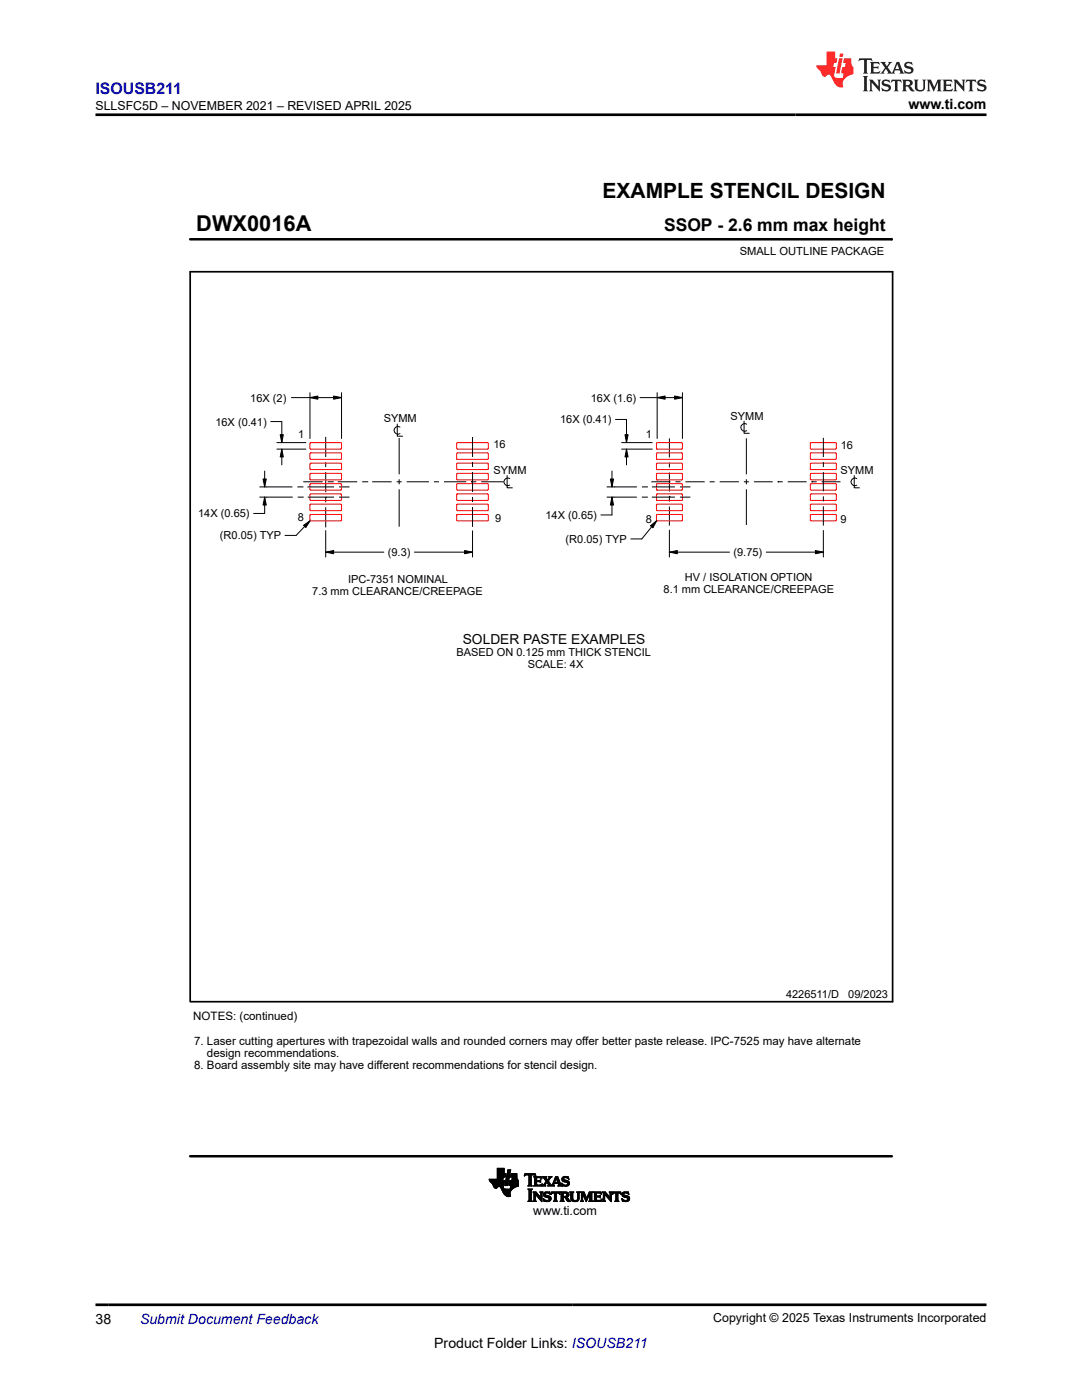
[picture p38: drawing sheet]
<svg xmlns="http://www.w3.org/2000/svg" width="216mm" height="279mm" viewBox="0 0 216 279" stroke-linecap="round" stroke-linejoin="round" font-family="sans-serif">
<defs><g id="words">
<text font-size="4.4" x="39.2" y="46.2">DWX0016A</text>
<text font-size="4.2" x="120.2" y="39.5">EXAMPLE STENCIL DESIGN</text>
<text font-size="3.5" x="132.5" y="46.2">SSOP - 2.6 mm max height</text>
<text font-size="3.2" fill="#00f" x="19" y="18.7">ISOUSB211</text>
<g font-size="2.8">
<text x="181.3" y="21.8">www.ti.com</text>
<text x="19" y="264.2">38</text>
<text x="86.6" y="269">Product Folder Links: ISOUSB211</text>
</g>
<text font-size="2.8" fill="#00f" x="27.9" y="264.2">Submit Document Feedback</text>
<text font-size="2.7" x="92.3" y="128.5">SOLDER PASTE EXAMPLES</text>
<g font-size="2.5">
<text x="19.1" y="21.9">SLLSFC5D – NOVEMBER 2021 – REVISED APRIL 2025</text>
<text x="106.4" y="242.5">www.ti.com</text>
<text x="142.3" y="263.9">Copyright © 2025 Texas Instruments Incorporated</text>
</g>
<g font-size="2.3">
<text x="38.6" y="203.5">NOTES: (continued)</text>
<text x="38.7" y="208.5">7. Laser cutting apertures with trapezoidal walls and rounded corners may offer better paste release. IPC-7525 may have alternate</text>
<text x="38.7" y="213.4">8. Board assembly site may have different recommendations for stencil design.</text>
<text x="41.3" y="210.9">design recommendations.</text>
</g>
<g font-size="2.2">
<text x="147.6" y="50.9">SMALL OUTLINE PACKAGE</text>
<text x="50" y="80.1">16X (2)</text>
<text x="117.9" y="80.1">16X (1.6)</text>
<text x="145.8" y="83.7">SYMM</text>
<text x="43" y="84.9">16X (0.41)</text>
<text x="59.5" y="87.5">1</text>
<text x="76.6" y="84.3">SYMM</text>
<text x="98.5" y="89.5">16</text>
<text x="111.8" y="84.5">16X (0.41)</text>
<text x="128.9" y="87.4">1</text>
<text x="167.8" y="89.6">16</text>
<text x="98.5" y="94.6">SYMM</text>
<text x="167.7" y="94.6">SYMM</text>
<text x="39.5" y="103.3">14X (0.65)</text>
<text x="43.9" y="107.6">(R0.05) TYP</text>
<text x="59.4" y="104.1">8</text>
<text x="98.8" y="104.1">9</text>
<text x="108.9" y="103.6">14X (0.65)</text>
<text x="128.9" y="104.4">8</text>
<text x="167.7" y="104.5">9</text>
<text x="77.4" y="111">(9.3)</text>
<text x="112.9" y="108.3">(R0.05) TYP</text>
<text x="146.4" y="111">(9.75)</text>
<text x="62.3" y="118.8">7.3 mm CLEARANCE/CREEPAGE</text>
<text x="69.5" y="116.4">IPC-7351 NOMINAL</text>
<text x="132.4" y="118.4">8.1 mm CLEARANCE/CREEPAGE</text>
<text x="136.7" y="116">HV / ISOLATION OPTION</text>
<text x="91.1" y="130.9">BASED ON 0.125 mm THICK STENCIL</text>
<text x="105.3" y="133.3">SCALE: 4X</text>
<text x="156.8" y="199.1">4226511/D</text>
<text x="169.3" y="199.1">09/2023</text>
</g>
</g></defs>
<g fill="none" stroke="#000" stroke-width=".2">
<path d="M37.9 47.8h140.1M178 47.6v.4M58.1 79.4h10M61.8 79.4l1.6-.4v.7zM61.8 78.4v9.1M66.6 79l1.5 .4-1.5 .3zM68.1 78.4v9.1M127.7 79.4h8.5M131.1 79.4l1.6-.4v.7zM131.1 78.4v9.1M134.6 79l1.6 .4-1.6 .3zM136.2 78.4v9.1"/>
<path d="M51.8 99.2h6.6M51.8 97.2h6.5M52.5 95.6h.6l-.3 1.6zM52.8 99.2l.3 1.6h-.6zM52.8 94v3.2M52.8 99.2v3.3h-2.2M54 84.1h2.2v4.2M55.2 89.6h5.8M55.2 88.3h5.8M55.9 86.8h.6l-.3 1.5zM56.2 89.6l.3 1.6h-.6zM56.2 89.6v3.2"/>
<path d="M59.3 97.2h1M59.4 99.2h1M60.3 97.2h.1M60.4 99.2h.1M60.5 96.2h3.9M61.3 97.2h5.3M61.4 99.2h5.2M65 99.2h.1M65 87.2v4M65 92.2v1M65 94.2v4M65 99.2v1"/>
<path d="M65.4 96.2h1M66.4 96.2h.1M67.4 96.2h3.9M67.6 99.2h2.1M67.6 97.2h2.1M72.3 96.2h1M73.3 96.2h.1M74.3 96.2h3.8M79.1 96.2h1M79.3 84.6v2.5h1M79.6 87.4v7.3M79.6 95.7v1"/>
<path d="M79.6 97.7v7.4M79.8 85.2a.78 .78 0 0 0-1.2 .7 .78 .78 0 0 0 1.2 .6M81.1 96.2h4.5M86.6 96.2h1M88.6 96.2h4.4M94 96.2h.1M94 96.2h1M94.3 87.2v4M94.3 92.2v1M94.3 94.2v4M94.3 99.2v1M96 96.2h4.5"/>
<path d="M101.2 94.9v2.5h1M101.7 95.5a.77 .77 0 0 0-1.2 .7 .77 .77 0 0 0 1.2 .6M121.1 97.2h6M121.1 99.2h6M121.8 95.6h.6l-.3 1.6zM122.1 99.2l.3 1.6h-.6zM122.1 94v3.2M122.1 99.2v3.6h-2.2M122.8 83.7h2.2v4.6M124 89.6h6.2M124 88.3h6.2M124.7 86.8h.6l-.3 1.5z"/>
<path d="M125 89.6l.3 1.6h-.6zM125 89.6v3.2M128.1 99.2h1M128.1 97.2h1M129.1 99.2h.1M129.1 97.2h.1M130 96.2h3.8M130.1 99.2h4.6M130.1 97.2h4.6M133.6 99.1h.1M133.6 87.5v3.8M133.6 92.3v1"/>
<path d="M133.6 94.3v3.8M133.6 99.1v1M134.8 96.2h1M135.7 99.2h2.1M135.7 97.2h2.1M136.8 96.2h3.8M141.6 96.2h1M143.6 96.2h3.8M148.4 96.2h1M148.5 84.1v2.4h1M148.9 87.5v7.2M148.9 95.7v1"/>
<path d="M148.9 97.7v7.1M149 84.7a.77 .77 0 0 0-1.2 .6 .77 .77 0 0 0 1.2 .7M150.4 96.2h3.8M155.2 96.2h.1M155.2 96.2h1M157.2 96.2h3.8M162 96.2h.1M162 96.2h1M164 96.2h3.7M164.3 87.4v3.8M164.3 92.2v1M164.3 94.2v3.9"/>
<path d="M164.3 99.1v1M170.5 94.9v2.5h1M171 95.5a.77 .77 0 0 0-1.2 .7 .77 .77 0 0 0 1.2 .6M60.6 104.8l1.3-.9-.9 1.4zM61.9 103.9l-2.8 3h-2.2M65 110.2l1.6-.3v.6zM65 101.2v4.1M65 105.9v5.3M65 110.2h11.6M82.7 110.2h11.6M92.7 109.9l1.6 .3-1.6 .3zM94.3 101.2v4"/>
<path d="M94.3 105.9v5.3M129.8 104.9l1.2-1-.7 1.4zM131 103.9l-2.9 3.7h-2.2M133.6 110.2l1.6-.3v.6zM133.6 101.1v3.8M133.6 105.8v5.4M133.6 110.2h12M152.9 110.2h11.4M162.7 109.9l1.6 .3-1.6 .3zM164.3 101.1v3.8M164.3 105.9v5.3M97.6 235.4h2.7"/>
<path d="M97.6 235.5h2.7M97.7 235.6h2.6M97.7 235.6h3M97.7 235.7h3M97.8 235.8h2.9M97.8 235.8h2.8M97.9 235.9h2.7M98 236h2.6M98.1 236.1h2.5M98.2 236.2h2.4M98.2 236.3h2.4M98.3 236.3h2.3"/>
<path d="M98.3 236.4h2.2M98.4 236.4h2.1M98.4 236.5h2.1M98.4 236.6h2.1M98.5 236.7h2M98.5 236.8h2M98.5 236.8h.9M98.5 236.9h.8M98.6 236.9h.7M98.6 237h.6M98.7 237.1h.4M98.8 237.1h.2"/>
<path d="M99.2 235.3h1.2M99.2 235.2h1.2M99.2 235.1h1.2M99.2 235h1.2M99.2 234.2h1.8l-.2 .7h-1.6M99.2 234.9h1.6M99.2 234.8h1.6M99.2 234.8h1.7M99.2 234.7h1.7M99.2 234.6h1.7M99.2 234.5h1.7M99.2 234.4h1.7"/>
<path d="M99.2 234.3h1.7M99.2 234.3h1.8M99.2 234.1h1.4M99.2 234h1.4M99.2 233.9h1.4M99.2 233.8h1.4M99.2 233.7h1.4M99.2 233.6h1.4M99.2 233.5h1.4M99.2 233.4h1.4M99.2 233.3h1.4M99.2 233.2h1.4"/>
<path d="M99.7 236.8h.7M99.8 236.9h.6M99.9 236.9h.5M99.9 237h.5M100 237.1h.5M100 237.2h.5M100.1 237.3h.5M100.1 237.3h.9M100.1 237.4h2.1M100.1 237.4h2M100.2 237.5h1.8M100.2 237.6h1.8"/>
<path d="M100.3 237.7h1.6M100.3 237.8h1.6M100.3 237.8h1.5M100.3 235.4l-2.7-.1 1 1.7 .4 .2 .4-.4h.4l.8 1.5 .6 .5 .7-.1-.1-.8 .6-.7M100.4 237.9h1.4M100.4 238h1.4M100.4 234.9l-.1 .7h.4l-.2 1M100.5 238.1h1.3M100.5 236.6l-.1 .5 .2 .2h1.6M100.5 238.2h1.3M100.6 238.3h1.2M100.6 234.2v-1h-1.4v2.1"/>
<path d="M100.7 238.4h1.1M100.8 236.6h.5M100.8 236.5h.5M100.8 236.4h.5M100.8 238.5h1M100.8 236.3h.6M100.8 236.2h.6M100.8 236.1h.6M100.9 236.1h.5M100.9 236h.5M100.9 238.6h.9M100.9 235.9h.5"/>
<path d="M100.9 235.8h.5M100.9 235.8h.6M100.9 235.7h.6M100.9 235.6h.6M101 238.6h.8M101 235.5h.5M101 235.4h.5M101 235.3h.5M101 235.3h.6M101 235.2h.6M101 235.1h.6M101.1 238.7h.8"/>
<path d="M101.1 235h.5M101.1 234.9h.5M101.1 234.8h.5M101.1 234.8h.6M101.1 234.7h.6M101.1 234.6h.6M101.2 234.5h.5M101.2 234.4h.5M101.2 238.8h.7M101.2 234.3h.5M101.2 234.2h.6l-.5 2.4h-.6zM101.2 234.3h.6"/>
<path d="M101.3 233.9h.5M101.3 233.8h.5M101.3 233.8h.6M101.3 233.7h.6M101.3 233.6h.6M101.4 233.5h.5l-.1 .5h-.5zM101.4 233.5h.5M101.5 238.8h.1M101.6 236.5h1.9M101.6 236.4h1.9M101.6 236.3v.3h.3l-.1 .7M101.6 236.6h1.9"/>
<path d="M101.6 236.3h1.9M101.6 236.2h1.9M101.6 236.1h1.9M101.6 236h1.9M101.7 235.9h1.8M101.7 235.8h1.8M101.7 235.7h1.8M101.7 235.6h1.8M101.8 237.3h.5M101.8 237.2h.6M101.8 237.1h.7M101.8 237.1h.8"/>
<path d="M101.9 237h.8M101.9 236.9h.9M101.9 236.9h1M101.9 234.9h1.2M101.9 234.8h1.2M101.9 236.8h1.2M101.9 236.8h1.4M101.9 236.7h1.6M101.9 234.7h1.2M101.9 234.6h1.2M101.9 236.6h1.6M101.9 234.5h1.2"/>
<path d="M102 234.4h1.1M102 234.3h1.1M102 234.2h1.1v.7h-1.2zM102.1 235.6h1.3M102.2 235.5h1.2M102.2 235.4h1.1M102.2 235.3h1M102.2 235.2h1M102.2 235.1h1M102.2 235.1h.9M102.3 234.9l-.2 .7h-.4l-.1 .7M102.3 235h.8"/>
<path d="M103.1 234.9l.4 .7v1.1M103.5 236.7l-1.1 .5M104.6 234.7l.4-.2h.5l.1 1.9M104.6 234.7l.2-.5h2l.1 .5-.3-.2-.6 .1v1.8M104.6 234.6h.1M104.7 234.5h.2M104.7 234.5h2.2M104.7 234.4h2.1M104.7 234.3h2.1M105.4 239.8h.8M105.4 236.7h.8M105.4 237.4h.8"/>
<path d="M105.5 239.7h.6M105.5 236.6h.5M105.5 237.5h.6M105.5 236.5h.5M105.5 234.5h.5M105.6 236.4l-.2 .3M105.6 239.6h.4M105.6 236.4h.4M105.6 236.3h.4M105.6 236.2h.4M105.6 236.1h.4M105.6 236h.4"/>
<path d="M105.6 235.9h.4M105.6 235.8h.4M105.6 235.7h.4M105.6 235.6h.4M105.6 235.5h.4M105.6 235.4h.4M105.6 235.3h.4M105.6 235.2h.4M105.6 235.1h.4M105.6 235h.4M105.6 234.9h.4M105.6 234.8h.4"/>
<path d="M105.6 234.7h.4M105.6 234.6h.4M105.6 239.5v-2l-.2-.2h.8l-.2 .2v2M105.6 239.5l-.2 .3h.8l-.2-.3M105.6 239.5h.4M105.6 239.4h.4M105.6 239.3h.4M105.6 239.2h.4M105.6 239.1h.4M105.6 239h.4M105.6 238.9h.4M105.6 238.8h.4"/>
<path d="M105.6 238.7h.4M105.6 238.6h.4M105.6 238.5h.4M105.6 238.4h.4M105.6 238.3h.4M105.6 238.2h.4M105.6 238.1h.4M105.6 238h.4M105.6 237.9h.4M105.6 237.8h.4M105.6 237.7h.4M105.6 237.6h.4"/>
<path d="M105.6 237.5h.4M106 236.4l.2 .3M106.4 239.8h.6M106.4 237.9h.6M106.5 238h.5M106.5 236.7h1.6M106.5 239.7h.4M106.5 238.1h.6M106.6 239.5l-.2 .3h.6l-.2-.3M106.6 239.6h.2M106.6 239.5h.2M106.6 239.4h.2"/>
<path d="M106.6 239.3h.2M106.6 239.2h.2M106.6 239.1h.2M106.6 239h.2M106.6 238.9h.2M106.6 238.8h.2M106.6 238.7h.2M106.6 238.6h.2M106.6 238.5h.2M106.6 238.4h.2M106.6 238.3h.7M106.6 238.2h.6"/>
<path d="M106.6 234.9h1.4M106.6 236.6h1.5M106.7 235h1.3M106.7 236.4l-.2 .3M106.7 235.6h1l.2-.1v.5l-.2-.2-1 .1M106.7 236.5h.4M106.7 236.4h.4M106.7 236.3h.4M106.7 236.2h.4M106.7 236.1h.4M106.7 236h.4M106.7 235.8h1.2"/>
<path d="M106.7 235.7h1.2M106.7 235.5h.4M106.7 235.4h.4M106.7 235.3h.4M106.7 235.2h.4M106.7 235.1h.4M106.7 234.5h.2M106.8 238.4h.1M106.8 238.4l1.4 1.4v-1.7l.1-.2h-.6l.2 .3v.8M106.8 234.6h.1M106.8 238.4v1.1M106.9 238.4h.5"/>
<path d="M107 238.5h.5M107 238.6h.6M107.1 235.8v.7h.8l.3-.3-.1 .5h-1.6M107.1 238.7h.6M107.2 238.8h.5M107.3 238.9h.5M107.3 239h.9M107.4 239h.8M107.5 239.1h.7M107.6 239.2h.6M107.7 239.3h.5M107.7 235.6h.2"/>
<path d="M107.7 239.4h.5M107.7 237.9h.6M107.8 235.9h.1M107.8 239.5h.4M107.8 236.5h.3M107.8 235.5h.1M107.8 236h.1M107.8 235.1h.3M107.8 238h.4M107.9 239.6h.3M107.9 239l-1-1.1h-.5l.2 .2v1.4M107.9 239h.1"/>
<path d="M107.9 238.1h.3M107.9 238.9h.3M107.9 238.8h.3M107.9 238.7h.3M107.9 238.6h.3M107.9 238.5h.3M107.9 238.4h.3M107.9 238.3h.3M107.9 238.2h.3M108 239.7h.2M108 235.2h.1M108 236.4h.2"/>
<path d="M108 239.8h.2M108.1 235.3h.1M108.1 235.3l-.3-.2h-.7v.5M108.1 235.3l-.1-.5h-1.5l.2 .2v1.4M108.1 236.3h.1M108.2 236.7h.7M108.3 234.9h.7M108.4 236.6h.4M108.4 239.3h.2M108.4 235h.6M108.4 239.4h.3M108.4 238.4h.4"/>
<path d="M108.5 238.5h.4M108.5 238.3h.3M108.5 236.5h.3M108.5 239.5h.3M108.5 238.6h.8M108.5 235.1h.5M108.5 239.6h.6M108.5 238.2h.4M108.5 239.7h1.3M108.5 238.7h1.1M108.5 239.8h.2M108.5 236.4h.3"/>
<path d="M108.5 235.2h.5M108.6 238.1h1.2M108.6 238.8h1.2M108.6 236.3h.3M108.6 235.3h.5M108.7 238h1M108.7 236.2h.2M108.7 235.3h.5M108.7 236.1h.3M108.7 238.9h1.2M108.7 235.4h.5M108.8 236h.2"/>
<path d="M108.8 235.5h.8M108.8 239.8h.8M108.8 237.9h.6M108.8 236h.8M108.9 235.6h.6M108.9 236.7l-.1-.2 .3-.6 .4 .6-.2 .2M108.9 235.9h.6M108.9 235.7h.5M109 235.8l-.5 .6-.3 .3M109 235.8h.5M109 239h.9M109.2 236h.5"/>
<path d="M109.2 236.1h.5M109.3 239.6h.6M109.3 236.2h.5M109.3 236.7h1.3M109.4 236.3h.4M109.4 235.4h.2M109.4 239h.6M109.4 235.7l.8-.9h-.7l.1 .2-.3 .5-.3-.5 .1-.2h-.9l.8 1M109.4 236.4h.5M109.4 235.3h.3M109.4 235.7l.5 .7M109.5 238.2h.3"/>
<path d="M109.5 236.6h.6M109.5 236.5h.5M109.5 235.3h.2M109.5 239.5h.4M109.5 239.1h.5M109.5 235.2h.3M109.6 234.9h.5M109.6 239.4h.4M109.6 235.1h.3M109.6 239.3h.4M109.6 239.2h.4M109.6 238.3h.2"/>
<path d="M109.6 237.9h.1M109.6 235h.3M109.7 238.3h.1M109.8 238.4l-.5-.3-.5 .1v.3l1 .3 .2 .4M109.8 238.4l-.1-.5h-1l-.2 .4v.4l1 .4 .1 .3-.5 .2-.7-.4 .2 .6h.4l.7-.1 .3-.5M109.9 236.4l.2 .2 .1-.1 .7-1.7h.4l.6 1.7 .2 .2M109.9 238.3h.1M109.9 238.4l.2-.5h1.5l.2 .5M110 238.3h.1M110 238.2h.2M110 238.1h1.7M110.1 238h1.5"/>
<path d="M110.1 237.9h1.5M110.1 236.6h.4M110.2 236.5h.3M110.3 236.4h.2M110.3 236.3h.2M110.3 236.2h1.5M110.4 236.1h1.4M110.4 236h1.4M110.4 236h1.3M110.4 239.8h.8M110.5 235.9h.2M110.5 236.4v.2l.1 .1"/>
<path d="M110.5 235.8h.3M110.5 235.7h.3M110.6 235.6h.2M110.6 239.7h.5M110.6 235.5h.3M110.6 236.2l-.1 .2M110.6 238.2l-.3-.1-.4 .3M110.6 239.5l-.2 .3h.8l-.2-.3M110.6 239.6h.4M110.6 239.5h.4M110.6 239.4h.4M110.6 239.3h.4"/>
<path d="M110.6 239.2h.4M110.6 239.1h.4M110.6 239h.4M110.6 238.9h.4M110.6 238.8h.4M110.6 238.7h.4M110.6 238.6h.4M110.6 238.5h.4M110.6 238.4h.4M110.6 238.3h.4M110.6 238.2h.4M110.6 235.4h.3"/>
<path d="M110.7 235.3h.2M110.7 236l.3-.9 .3 .9M110.7 235.3h.3M110.7 235.2h.7M110.8 235.1h.6M110.8 235h.6M110.8 234.9h.5M111 238.2l.1-.1h.3l.4 .3M111 238.3h-.4v1.2M111 235.3h.5M111 238.2v1.3M111.1 235.3h.4"/>
<path d="M111.1 235.4h.4M111.1 235.5h.5M111.2 235.6h.4M111.2 235.7h.4M111.2 235.8h.5M111.3 235.9h.4M111.3 236.7h.8M111.4 236.2l.1 .2M111.4 236.3h.5M111.5 236.4l-.2 .3M111.5 236.4h.4M111.5 238.2h.2"/>
<path d="M111.5 236.6h.5M111.5 236.5h.4M111.6 238.3h.1M111.7 238.3h.1M111.8 239.8h.8M111.8 237.9h1.2M111.9 238h1.4M111.9 239.7h.5M112 239.6h.4M112 238.1h1.4M112 239.5l-.2 .3h.8l-.2-.3M112 239.5h.4"/>
<path d="M112 239.4h.4M112 239.3h.4M112 239.2h.4M112 239.1h.4M112 239h.4M112 239h1.1M112 238.9h1.2M112 238.8h1.4M112 238.7h.4M112 238.6h.4M112 238.5h.4M112 238.4h.4"/>
<path d="M112 238.3h.4M112 238.2h.4M112.1 236.2h.1M112.1 236.1h.1M112.1 236.3h.2M112.1 235.4h.5M112.1 235.3h.4M112.1 236.4h.3M112.1 235.5h.7M112.2 236.5h.4M112.2 235.2h.3M112.2 236.6h1.3"/>
<path d="M112.2 235.6h1M112.2 236.7h.1M112.2 235.1h.4M112.2 235.7h1.2M112.3 235h1.1M112.4 235.8h1.1M112.4 234.9h1M112.4 239.5v-.5h.3l.6 .8h.6M112.4 238.3v-.2l.7 .1v.4l-.4 .2M112.4 238.3v.5M112.4 236.7h.9M112.6 235.9h1"/>
<path d="M112.6 234.8h.4M112.8 236.8h.2M112.8 239h.5M112.9 239.1h.4M112.9 239.2h.5M113 239.3h.5M113 238.2h.5M113 236h.6M113 238.7h.5M113 239.4h.5M113 238.9h.1M113 238.9l.5-.3-.1-.6-.4-.1h-1.2l.2 .2v1.4"/>
<path d="M113 238.9l.9 .9M113 239.5h.6M113.1 238.6h.4M113.1 238.3h.4M113.1 238.5h.4M113.1 236.5h.4M113.1 235.1h.4M113.1 239.6h.5M113.1 238.4h.4M113.2 239.7h.5M113.2 236h.4M113.2 236.4h.4"/>
<path d="M113.3 236.3h.3M113.3 236.1h.3M113.3 235.2h.2M113.3 236.2h.3M113.3 239.8h.6M113.4 235.3h.1M113.5 235.3h.1M113.5 235.3l-.5-.3-.4 .1-.1 .1v.2l1.1 .4v.5l-.2 .3-1.2 .1-.1-.5M113.5 235.3l-.1-.5-1 .1-.3 .3 .1 .4 1 .4 .1 .3-.2 .2h-.3l-.7-.3M113.7 237.9h.8M113.8 238h.6M113.9 238.1h.4"/>
<path d="M113.9 239.2h.4M113.9 239.1h.4M113.9 239h.4M113.9 238.9h.4M113.9 238.8h.4M113.9 238.7h.4M113.9 238.6h.4M113.9 238.5h.4M113.9 238.4h.4M113.9 238.3h.4M113.9 238.2h.4M113.9 239.3h.4"/>
<path d="M113.9 239.4h.5M114 239.5h.4M114 239.6h.7M114.1 239.7h1.3M114.3 239.1l.1 .3 .2 .2 .5-.1 .2-.4M114.3 239.1v-1l.2-.2h-.8l.2 .2v1.1M114.3 239.8h.9M115 239.6h.4M115.1 237.9h.6M115.2 239.5h.3M115.2 238h.4M115.2 239.4h.3"/>
<path d="M115.3 239.3h.2M115.3 238.1h.3M115.3 239.1v-1l-.2-.2h.6l-.1 .2v1M115.3 239.2h.3M115.3 239.1h.3M115.3 239h.3M115.3 238.9h.3M115.3 238.8h.3M115.3 238.7h.3M115.3 238.6h.3M115.3 238.5h.3M115.3 238.4h.3"/>
<path d="M115.3 238.3h.3M115.3 238.2h.3M115.6 239.1l-.2 .5-.5 .2-.7-.1-.3-.5M115.8 239.8h.6M115.8 237.9h.7M116 239.7h.3M116 238h.6M116 239.5v-1.4l-.2-.2h.7l.6 1.2 .5-1.2h.7l-.2 .2v1.4M116 239.5l-.2 .3h.6l-.1-.3M116 239.6h.3M116 239.5h.3M116 239.4h.3"/>
<path d="M116 239.3h.3M116 239.2h.3M116 239.1h.3M116 239h.3M116 238.9h.3M116 238.8h.3M116 238.7h.3M116 238.6h.3M116 238.5h.3M116 238.4h.3M116 238.3h.7M116 238.2h.7"/>
<path d="M116 238.1h.6M116.3 239.5v-1.2l.7 1.5 .7-1.5v1.2M116.3 238.4h.5M116.4 238.5h.4M116.4 238.6h.4M116.5 238.7h.4M116.5 238.8h.4M116.5 238.9h.5M116.6 239h.4M116.6 239.1h.7M116.7 239.2h.6M116.7 239.3h.5"/>
<path d="M116.8 239.4h.4M116.8 239.5h.4M116.8 239.6h.3M116.9 239.7h.2M116.9 239.8h.1M117.1 239h.2M117.1 239h.3M117.2 238.9h.2M117.2 238.8h.3M117.3 238.7h.2M117.3 238.6h.2M117.3 238.5h.3"/>
<path d="M117.4 238.4h.2M117.4 238.3h.7M117.5 238.2h.6M117.5 239.8h.8M117.5 238.1h.6M117.6 238h.6M117.6 237.9h.7M117.6 239.7h.5M117.7 239.6h.4M117.7 239.5l-.2 .3h.8l-.2-.3M117.7 239.5h.4M117.7 239.4h.4"/>
<path d="M117.7 239.3h.4M117.7 239.2h.4M117.7 239.1h.4M117.7 239h.4M117.7 238.9h.4M117.7 238.8h.4M117.7 238.7h.4M117.7 238.6h.4M117.7 238.5h.4M117.7 238.4h.4M118.4 239.8h1.6M118.4 237.9h1.5"/>
<path d="M118.5 238h1.5M118.6 239.7h1.4M118.6 239.6h1.5M118.6 238.1h1.4M118.6 238.3l1-.2 .4 .2M118.6 239.5h.4M118.6 239.4h.4M118.6 239.3h.4M118.6 239.2h.4M118.6 239.1h.4M118.6 239h.4M118.6 238.9h1.2"/>
<path d="M118.6 238.8h1.2M118.6 238.7h1.2M118.6 238.6h.4M118.6 238.5h.4M118.6 238.4h.4M118.6 238.3h.4M118.6 238.2h.4M119 238.2v.5M119.5 238.7l.3-.2v.5l-.2-.1h-.6v.6l.7 .1 .4-.3M119.7 239h.1M119.7 238.6h.1M119.8 238.2h.2"/>
<path d="M119.9 239.5h.2M119.9 238.3h.2M120 238.3l-.1-.4h-1.5l.2 .2v1.4M120 238.3h.1M120 239.4h.1M120.1 239.3h.1M120.1 239.3l-.1 .5h-1.6l.2-.3M120.2 239.8h.6M120.2 237.9h.6M120.3 238h.6M120.3 239.7h.4M120.4 238.1h.5"/>
<path d="M120.4 239.5l-.2 .3h.6l-.1-.3M120.4 239.6h.3M120.4 239.5h.3M120.4 239.4h.3M120.4 239.3h.3M120.4 239.2h.3M120.4 239.1h.3M120.4 239h.3M120.4 238.9h.3M120.4 238.8h.3M120.4 238.7h.3M120.4 238.6h.3"/>
<path d="M120.4 238.5h.3M120.4 238.4h.3M120.4 238.3h.8M120.4 238.3h.7M120.4 238.2h.6M120.7 238.4h.1M120.7 238.4l1.3 1.4v-1.7l.2-.2h-.6l.1 .2v.9M120.7 238.4v1.1M120.7 238.4h.6M120.8 238.5h.5M120.9 238.6h.5M120.9 238.7h.6"/>
<path d="M121 238.8h.6M121.1 238.9h.5M121.2 239h.8M121.3 239h.7M121.3 239.1h.7M121.4 239.2h.6M121.5 239.3h.5M121.6 239.4h.4M121.6 237.9h.6M121.6 239.5h.4M121.7 238h.4M121.7 239.6h.3"/>
<path d="M121.7 239h.1M121.7 239l-.9-1.1h-.6l.2 .2v1.4M121.7 238.9h.3M121.7 238.8h.3M121.7 238.7h.3M121.7 238.6h.3M121.7 238.5h.3M121.7 238.4h.3M121.7 238.3h.3M121.7 238.2h.3M121.7 238.1h.3M121.8 239.7h.2"/>
<path d="M121.9 239.8h.1M122.2 238.4l.1-.5h1.6l.1 .5M122.2 238.3h.1M122.2 238.3h.2M122.3 238.2h.2M122.3 238.1h1.6M122.3 238h1.6M122.3 237.9h1.6M122.7 239.8h.8M122.8 239.7h.5M122.9 239.6h.4M122.9 238.2h.4"/>
<path d="M122.9 238.2l-.4-.1-.3 .3M122.9 239.5l-.2 .3h.8l-.2-.3M122.9 239.5h.4M122.9 239.4h.4M122.9 239.3h.4M122.9 239.2h.4M122.9 239.1h.4M122.9 239h.4M122.9 238.9h.4M122.9 238.8h.4M122.9 238.7h.4M122.9 238.6h.4"/>
<path d="M122.9 238.5h.4M122.9 238.4h.4M122.9 238.3h.4M123.3 238.2l.1-.1h.3l.3 .3M123.3 238.3h-.4v1.2M123.3 238.2v1.3M123.7 238.2h.2M123.8 238.3h.2M123.9 238.3h.1M124.1 239.3h.1M124.1 239.4h.2M124.1 238.5h.5"/>
<path d="M124.1 238.4h.4M124.1 238.3h.4M124.1 239.5h.4M124.1 238.6h.8M124.2 239.6h.6M124.2 239.7h1.2M124.2 238.7h1.1M124.2 238.2h.3M124.2 239.8h.1M124.2 238.1h1.2M124.3 238.8h1.1M124.3 238h1.1"/>
<path d="M124.4 238.9h1.1M124.5 239.8h.8M124.5 237.9h.6M124.7 239h.9M125 239.6h.5M125 239h.6M125.1 238.2h.4M125.2 239.5h.4M125.2 239.1h.4M125.3 239.4h.3M125.3 239.3h.3M125.3 239.2h.3"/>
<path d="M125.3 237.9h.1M125.3 238.3h.2M125.4 238.3h.1M125.5 238.4l-.5-.3-.5 .2v.2l1 .3 .1 .4M125.5 238.4l-.1-.5h-1l-.3 .4 .1 .4 .3 .2 .7 .2 .1 .3-.6 .2-.6-.4 .1 .6h.5l.7-.1 .2-.5"/>
</g>
<g fill="#000">
<path d="M61.8 79.4l1.6-.4v.7zM66.6 79l1.5 .4-1.5 .3zM131.1 79.4l1.6-.4v.7zM134.6 79l1.6 .4-1.6 .3zM52.5 95.6h.6l-.3 1.6zM52.8 99.2l.3 1.6h-.6zM55.9 86.8h.6l-.3 1.5zM56.2 89.6l.3 1.6h-.6zM121.8 95.6h.6l-.3 1.6zM122.1 99.2l.3 1.6h-.6zM124.7 86.8h.6l-.3 1.5zM125 89.6l.3 1.6h-.6z"/>
<path d="M60.6 104.8l1.3-.9-.9 1.4zM65 110.2l1.6-.3v.6zM92.7 109.9l1.6 .3-1.6 .3zM129.8 104.9l1.2-1-.7 1.4zM133.6 110.2l1.6-.3v.6zM162.7 109.9l1.6 .3-1.6 .3z"/>
</g>
<path d="M37.9 54.2h140.2v145.7h-140.2z" fill="none" stroke="#000" stroke-width=".34"/>
<path d="M37.9 47.8h140.1M37.9 230.8h140.1" fill="none" stroke="#000" stroke-width=".5"/>
<g fill="none" stroke="#f00" stroke-width=".2">
<path d="M61.9 98.6h6.1l.1 .1v1l-.1 .2h-6l-.2-.2zM61.9 96.6l6.1-.1 .1 .2v1l-.1 .1h-6l-.2-.1zM61.9 88.4l6.1-.1 .1 .2v1l-.1 .1h-6l-.2-.1zM61.9 90.4h6.1l.1 .1v1l-.1 .2h-6l-.2-.2zM61.9 94.5h6.1l.1 .1v1l-.1 .2h-6l-.2-.2zM68.1 93.6l-.1 .1h-6l-.2-.1v-1l.2-.2h6l.1 .2v1M97.4 99.7v-1l-.1-.1h-6l-.2 .1v1l.2 .2h6l.1-.2M97.4 97.7v-1l-.1-.2h-6l-.2 .2v1l.2 .1h6l.1-.1M97.4 89.5v-1l-.1-.2h-6l-.2 .2v1l.2 .1h6l.1-.1M97.4 91.5v-1l-.1-.1h-6l-.2 .1v1l.2 .2h6l.1-.2M97.4 95.6v-1l-.1-.1h-6l-.2 .1v1l.2 .2h6l.1-.2M97.4 93.6l-.1 .1h-6l-.2-.1v-1l.2-.2h6l.1 .2v1"/>
<path d="M131 98.7l.1-.1h4.9l.2 .1v1l-.2 .2h-4.9l-.1-.2v-1M131 88.5l.1-.2h4.9l.2 .2v1l-.2 .1h-4.9l-.1-1.1M131 90.5l.1-.1h4.9l.2 .1v1l-.2 .2h-4.9l-.1-1.2M131 92.6l.1-.2h4.9l.2 .2v1M131 94.6l.1-.1h4.9l.2 .1v1l-.2 .2h-4.9l-.1-1.2M131 96.7l.1 1.1h4.9l.2-.1v-1l-.2-.2h-4.9l-.1 .2M131 92.6l.1 1.1h4.9l.2-.1M161.7 98.6h5l.2 .1v1l-.2 .2h-4.8l-.2-.2zM161.7 96.6l5-.1 .2 .2v1l-.2 .1h-4.8l-.2-.1zM161.7 94.5h5l.2 .1v1l-.2 .2h-4.8l-.2-.2zM161.7 90.4h5l.2 .1v1l-.2 .2h-4.8l-.2-.2zM161.7 88.4l5-.1 .2 .2v1l-.2 .1h-4.8l-.2-.1z"/>
<path d="M166.9 93.6l-.2 .1h-4.8l-.2-.1v-1l.2-.2h4.8l.2 .2v1M61.9 102.7h6.1l.1 .1v1l-.1 .2h-6l-.2-.2zM61.9 100.7l6.1-.1 .1 .2v1l-.1 .1h-6l-.2-.1zM97.4 103.8v-1l-.1-.1h-6l-.2 .1v1l.2 .2h6l.1-.2M97.4 101.8v-1l-.1-.2h-6l-.2 .2v1l.2 .1h6l.1-.1M131 102.8l.1-.1h4.9l.2 .1v1l-.2 .2h-4.9l-.1-.2v-1M131 100.8l.1-.2h4.9l.2 .2v1l-.2 .1h-4.9l-.1-.1v-1M161.7 102.7h5l.2 .1v1l-.2 .2h-4.8l-.2-.2zM161.7 100.7l5-.1 .2 .2v1l-.2 .1h-4.8l-.2-.1z"/>
</g>
<path d="M171.5 11.6l-.2 .6 .5-.2h.6v.1v2.2l-.2 .4h1l-.2-.4v-2.2v-.1h.5l.6 .2-.2-.6zM173.6 12.4l.2 .3v1.6l-.2 .4h1.9l.1-.6a1.08 1.08 0 0 1-1.3 .2v-.7h.6l.4 .2v-.7l-.4 .2h-.6v-.5l.2-.2a1 1 0 0 1 1 .3l-.1-.5zM175.7 12.4l.9 1.1-1 1.2h.9l-.2-.2 .5-.8 .4 .8-.2 .2h1.6l-.2-.2 .2-.5h.9l.1 .5-.1 .2h.9l-.2-.4-.8-1.9h-.5l-.9 2.1-.9-1.1 .9-1h-.8l.2 .2-.4 .6-.4-.6 .2-.2zM179 12.8l.4 1h-.7zM180.7 12.5a.65 .65 0 0 0-.2 .7 .65 .65 0 0 0 .6 .5l.6 .1 .1 .3a.79 .79 0 0 1-.7 .4 .79 .79 0 0 1-.7-.5l.1 .7 .2-.1a.93 .93 0 0 0 1.1 0 .93 .93 0 0 0 .4-.9 1.46 1.46 0 0 0-1.2-.6l-.1-.3a1.09 1.09 0 0 1 1.2 .2l-.2-.6-.1 .1-.5-.2zM172.2 15.2l.2 .4v2.2l-.2 .4h1l-.2-.4v-2.2l.2-.4zM173.4 15.9l.2 .4v1.5l-.2 .4h.8l-.3-.4 .1-1.3 1.6 1.8v-2l.2-.4h-.7l.1 .2 .1 1.1-1.2-1.3zM176.2 16a.65 .65 0 0 0-.2 .8 .65 .65 0 0 0 .6 .4l.6 .2 .1 .2a.79 .79 0 0 1-.7 .4 .79 .79 0 0 1-.7-.5l.1 .7 .2-.1a.93 .93 0 0 0 1.1 .1 .93 .93 0 0 0 .4-1 1.46 1.46 0 0 0-1.2-.5l-.1-.4a1.09 1.09 0 0 1 1.2 .2l-.1-.6-.2 .1-.5-.1zM177.9 15.9l-.1 .6a.63 .63 0 0 1 .8-.3v1.6l-.3 .4h1l-.2-.4v-1.6a.66 .66 0 0 1 .8 .3l-.1-.6zM180 15.9l.2 .4v1.5l-.2 .4h1l-.2-.2-.1-.7h.5l.1 .2a.79 .79 0 0 0 1.2 .6l-1-.9a.61 .61 0 0 0 .6-.6 .61 .61 0 0 0-.5-.7zM180.8 16.2h.1a.47 .47 0 0 1 .5 .1 .47 .47 0 0 1 .1 .5l-.1 .1-.7 .1zM182.3 15.9l.2 .2a2.27 2.27 0 0 0 .4 2 1.04 1.04 0 0 0 1.7-.7v-1.3l.2-.2h-.8l.2 .4v1.1a.6 .6 0 0 1-.6 .6 .6 .6 0 0 1-.6-.6v-1.1l.3-.4zM184.9 15.9l.2 .4v1.5l-.2 .4h.8l-.3-.4v-1.4l.9 1.9 .9-1.9v1.4l-.3 .4h1l-.2-.4v-1.5l.2-.4h-.8l-.7 1.5-.6-1.5zM188.1 15.9l.2 .4v1.5l-.2 .4h1.9l.1-.6a1.09 1.09 0 0 1-1.3 .2v-.7h.6l.4 .2v-.6l-.4 .2h-.6v-.6l.2-.1a1.01 1.01 0 0 1 1 .3l-.1-.6zM190.2 15.9l.3 .4v1.5l-.3 .4h.8l-.2-.4v-1.3l1.6 1.8v-2l.2-.4h-.7l.2 .2v1.1l-1.2-1.3zM192.8 15.9l-.1 .6a.63 .63 0 0 1 .8-.3v1.6l-.3 .4h1l-.2-.4v-1.6a.66 .66 0 0 1 .8 .3l-.1-.6zM195.2 16a.65 .65 0 0 0-.2 .8 .65 .65 0 0 0 .6 .4l.6 .2 .2 .2a.79 .79 0 0 1-.7 .4 .79 .79 0 0 1-.7-.5l.1 .7 .2-.1a.93 .93 0 0 0 1 .1 .93 .93 0 0 0 .5-1 1.46 1.46 0 0 0-1.3-.5v-.4a1.09 1.09 0 0 1 1.2 .2l-.2-.6-.2 .1-.5-.1z" fill="#231f20"/>
<path d="M164.9 10.3v2.7h-2l.1 .4 .8 1a.95 .95 0 0 0 1 .9 .59 .59 0 0 1 .5-.4 .59 .59 0 0 1 .5 .3l.4 .8a1.59 1.59 0 0 0 2.1 1.4 1.61 1.61 0 0 1 1-2.3l1-.3-.1-1.5a1.59 1.59 0 0 1-.3-1.7h-1.5l-.2 .9h.6l-.2 .9h-.5l-.2 .9v.3l.4 .1-.1 .9h-.7a.73 .73 0 0 1-1-.7l.3-1.5h-.5l.1-.9h.5l.2-.9h-.5v-1.3zM167.4 11.6l-.6 3.1h.7l.6-3.1zM167.6 10.7l-.1 .6h.7l.1-.6z" fill="#ed1c24"/>
<path d="M19 22.9h177.8M19 260.4h177.8" fill="none" stroke="#000" stroke-width=".53"/>
<use href="#words"/>
</svg>
